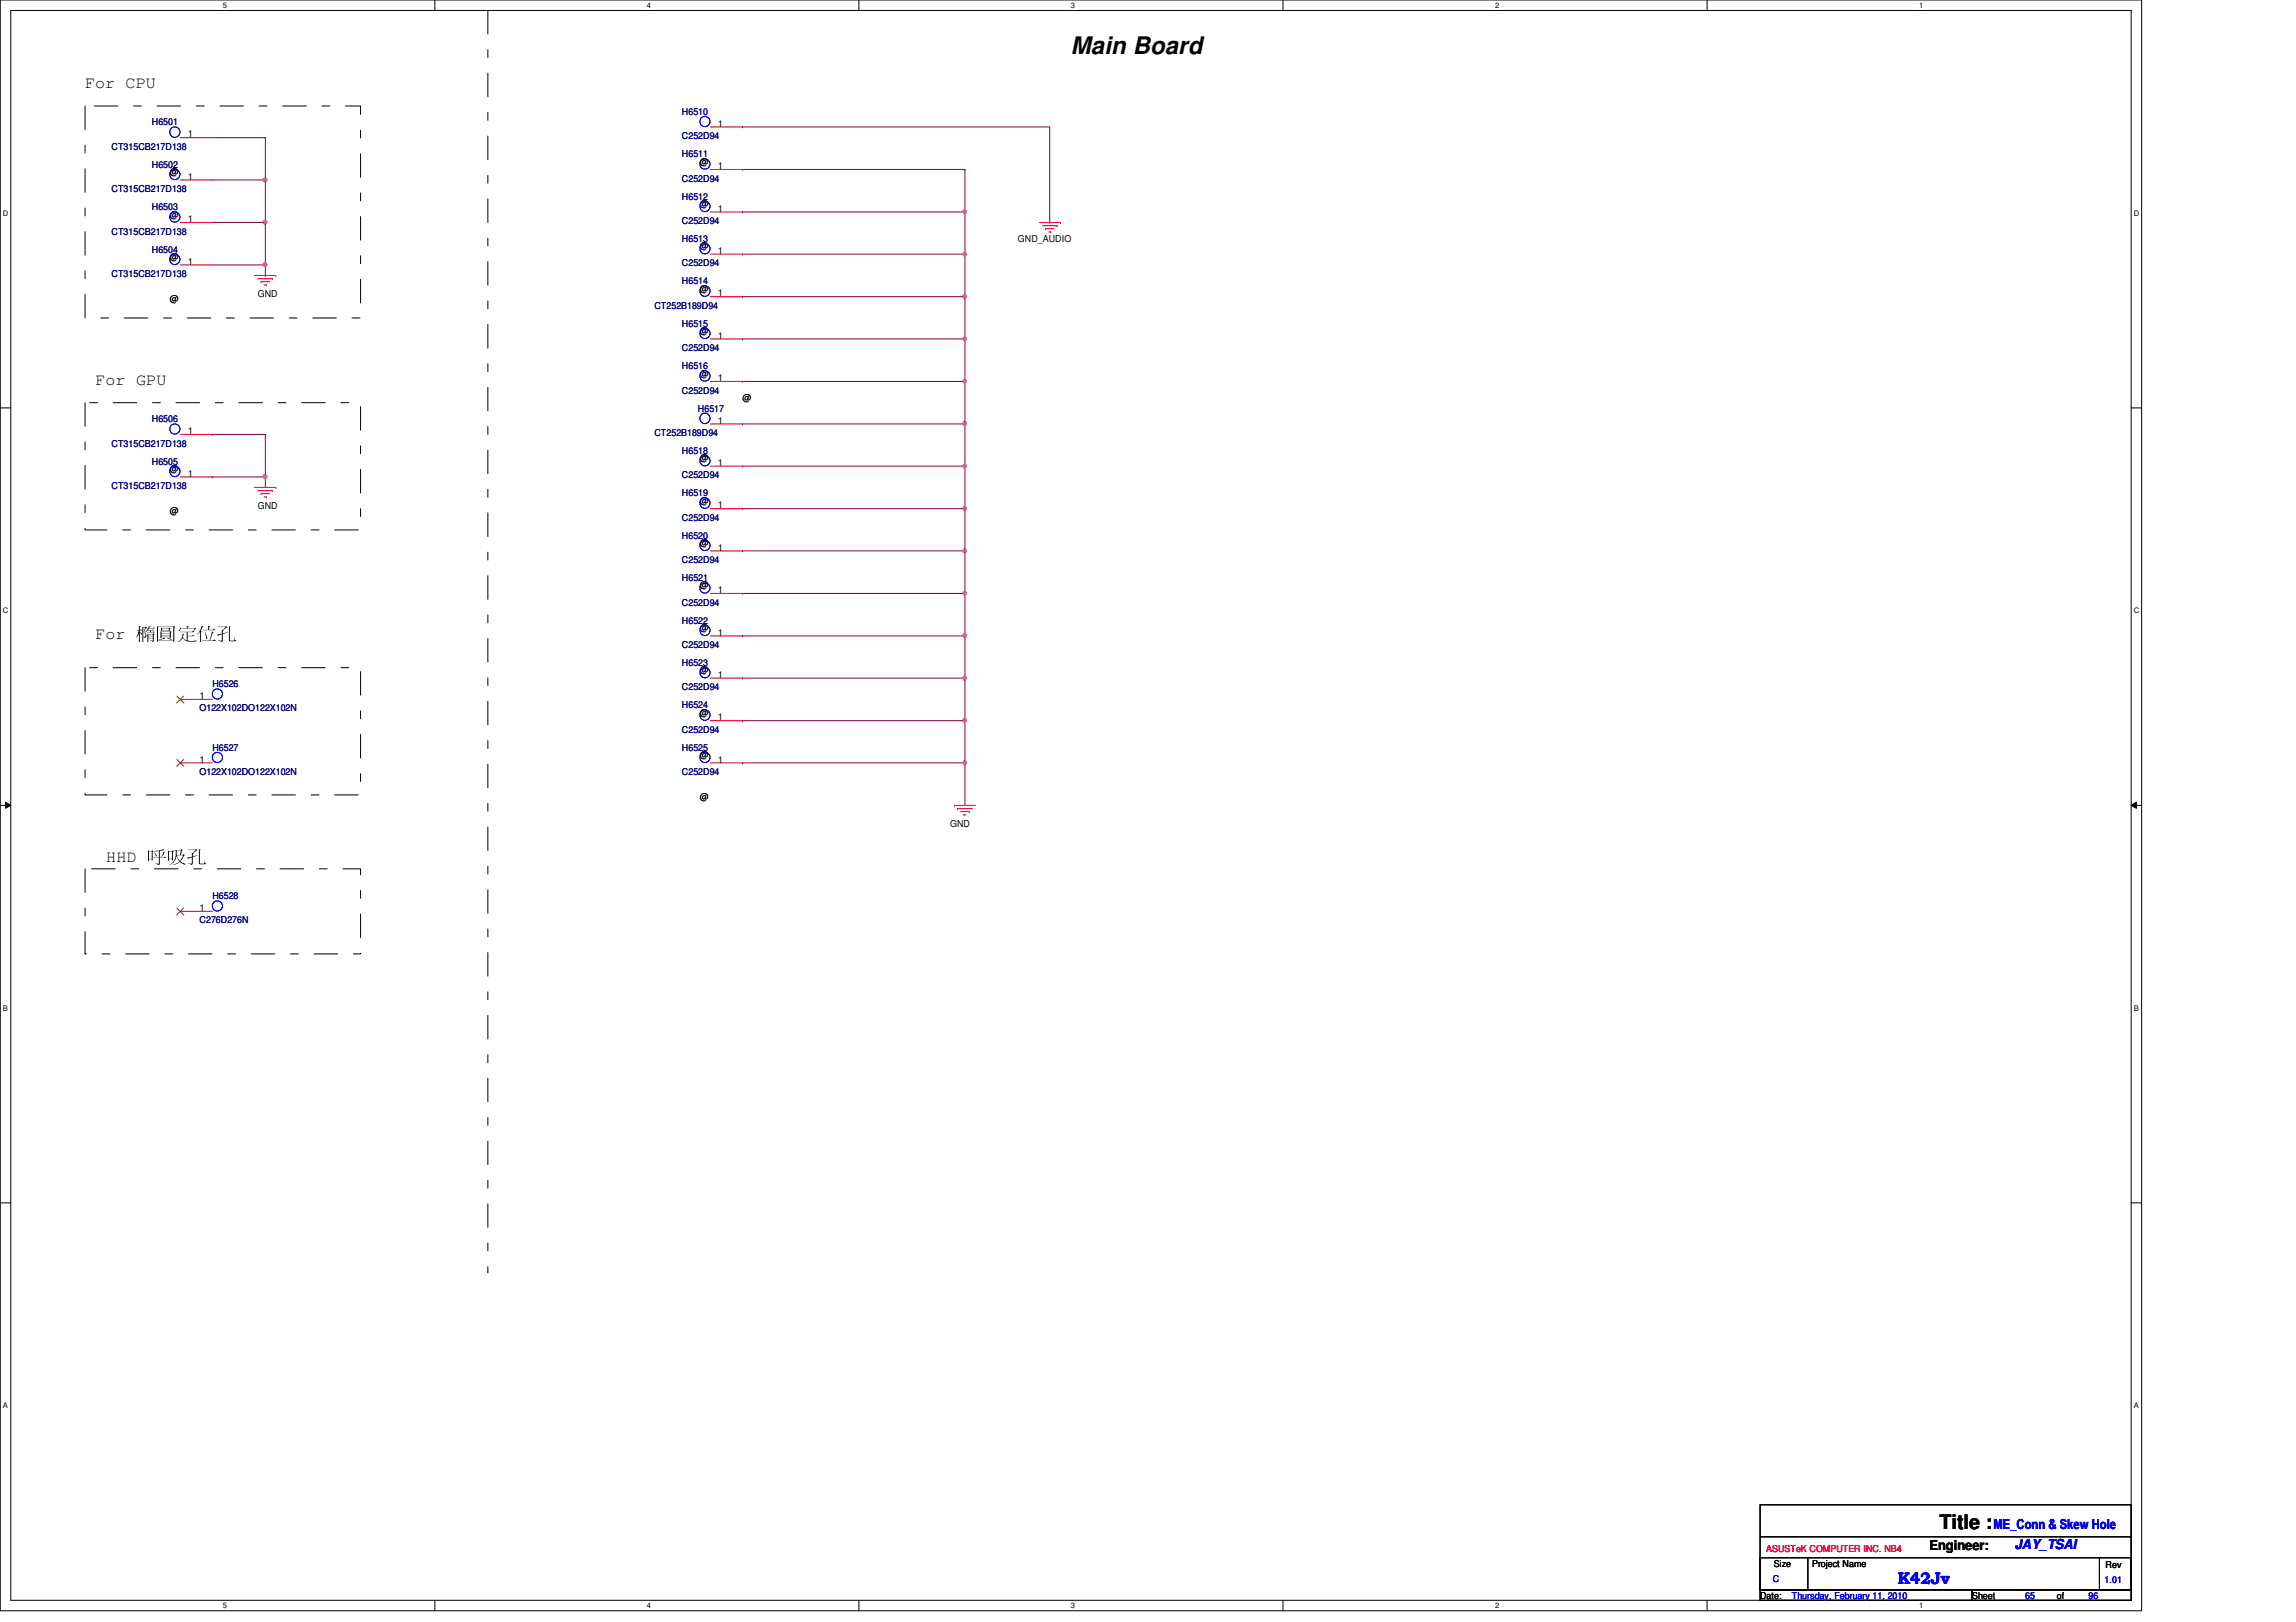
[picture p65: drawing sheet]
<svg xmlns="http://www.w3.org/2000/svg" width="297mm" height="210mm" viewBox="0 0 297 210" stroke-linecap="round" stroke-linejoin="round" font-family="sans-serif">
<defs><g id="words">
<text font-size="3.1" x="138.6" y="7">Main Board</text>
<text font-size="2.6" x="250.9" y="197.9">Title :</text>
<g font-size="2.2">
<text x="11" y="11.3">For CPU</text>
<text x="12.4" y="49.8">For GPU</text>
<text x="12.4" y="82.7">For 橢橢橢橢橢</text>
<text x="13.8" y="111.5">HHD 呼呼橢</text>
</g>
<text font-size="2.2" fill="#00f" x="245.5" y="205">K42Jv</text>
<g font-size="1.8" fill="#00f">
<text x="257.9" y="197.8">ME_Conn &amp; Skew Hole</text>
<text x="260.6" y="200.5">JAY_TSAI</text>
</g>
<text font-size="1.8" x="249.6" y="200.5">Engineer:</text>
<g font-size="1.2" fill="#000080">
<text x="19.6" y="16.2">H6501</text>
<text x="88.2" y="14.9">H6510</text>
<text x="88.2" y="18">C252D94</text>
<text x="14.4" y="19.4">CT315CB217D138</text>
<text x="19.6" y="21.7">H6502</text>
<text x="88.2" y="20.3">H6511</text>
<text x="88.2" y="23.5">C252D94</text>
<text x="14.4" y="24.8">CT315CB217D138</text>
<text x="19.6" y="27.2">H6503</text>
<text x="88.2" y="25.8">H6512</text>
<text x="88.2" y="29">C252D94</text>
<text x="14.4" y="35.8">CT315CB217D138</text>
<text x="14.4" y="30.4">CT315CB217D138</text>
<text x="19.6" y="32.7">H6504</text>
<text x="88.2" y="31.3">H6513</text>
<text x="88.2" y="34.5">C252D94</text>
<text x="84.7" y="40">CT252B189D94</text>
<text x="88.2" y="36.8">H6514</text>
<text x="88.2" y="42.3">H6515</text>
<text x="88.2" y="45.4">C252D94</text>
<text x="88.2" y="47.8">H6516</text>
<text x="88.2" y="50.9">C252D94</text>
<text x="90.3" y="53.3">H6517</text>
<text x="14.4" y="57.8">CT315CB217D138</text>
<text x="19.6" y="54.6">H6506</text>
<text x="84.7" y="56.4">CT252B189D94</text>
<text x="88.2" y="58.7">H6518</text>
<text x="14.4" y="63.2">CT315CB217D138</text>
<text x="19.6" y="60.1">H6505</text>
<text x="88.2" y="61.9">C252D94</text>
<text x="88.2" y="64.2">H6519</text>
<text x="88.2" y="69.7">H6520</text>
<text x="88.2" y="67.4">C252D94</text>
<text x="88.2" y="75.2">H6521</text>
<text x="88.2" y="72.9">C252D94</text>
<text x="88.2" y="78.4">C252D94</text>
<text x="88.2" y="80.7">H6522</text>
<text x="88.2" y="83.8">C252D94</text>
<text x="27.5" y="88.9">H6526</text>
<text x="88.2" y="86.1">H6523</text>
<text x="88.2" y="89.3">C252D94</text>
<text x="25.8" y="92.1">O122X102DO122X102N</text>
<text x="88.2" y="91.7">H6524</text>
<text x="88.2" y="94.8">C252D94</text>
<text x="25.8" y="100.3">O122X102DO122X102N</text>
<text x="27.5" y="97.2">H6527</text>
<text x="88.2" y="97.2">H6525</text>
<text x="88.2" y="100.3">C252D94</text>
<text x="25.8" y="119.5">C276D276N</text>
<text x="27.5" y="116.3">H6528</text>
</g>
<g font-size="1.2">
<text x="24.3" y="17.8">1</text>
<text x="92.9" y="16.4">1</text>
<text x="22" y="22.6">@</text>
<text x="24.3" y="23.2">1</text>
<text x="90.5" y="21.3">@</text>
<text x="92.9" y="21.9">1</text>
<text x="22" y="28.2">@</text>
<text x="24.3" y="28.7">1</text>
<text x="90.5" y="26.8">@</text>
<text x="92.9" y="27.4">1</text>
<text x="22" y="33.6">@</text>
<text x="24.3" y="34.2">1</text>
<text x="90.5" y="32.3">@</text>
<text x="92.9" y="32.9">1</text>
<text x="131.7" y="31.3">GND_AUDIO</text>
<text x="22" y="39.1">@</text>
<text x="33.4" y="38.4">GND</text>
<text x="90.5" y="37.8">@</text>
<text x="92.9" y="38.4">1</text>
<text x="90.5" y="43.2">@</text>
<text x="92.9" y="43.8">1</text>
<text x="90.5" y="48.7">@</text>
<text x="92.9" y="49.3">1</text>
<text x="96.1" y="51.9">@</text>
<text x="24.3" y="56.2">1</text>
<text x="90.5" y="59.7">@</text>
<text x="92.9" y="54.8">1</text>
<text x="22" y="61">@</text>
<text x="24.3" y="61.7">1</text>
<text x="33.4" y="65.9">GND</text>
<text x="90.5" y="65.2">@</text>
<text x="92.9" y="60.3">1</text>
<text x="92.9" y="65.8">1</text>
<text x="22" y="66.5">@</text>
<text x="90.5" y="70.7">@</text>
<text x="92.9" y="71.2">1</text>
<text x="90.5" y="76.2">@</text>
<text x="92.9" y="76.8">1</text>
<text x="90.5" y="81.6">@</text>
<text x="92.9" y="82.3">1</text>
<text x="90.5" y="87.1">@</text>
<text x="92.9" y="87.7">1</text>
<text x="25.8" y="90.5">1</text>
<text x="90.5" y="92.6">@</text>
<text x="92.9" y="93.2">1</text>
<text x="25.8" y="98.7">1</text>
<text x="90.5" y="98.1">@</text>
<text x="92.9" y="98.7">1</text>
<text x="90.5" y="103.6">@</text>
<text x="122.9" y="107">GND</text>
<text x="25.8" y="117.9">1</text>
<text x="229.5" y="202.7">Size</text>
<text x="234.4" y="202.7">Project Name</text>
<text x="272.4" y="202.9">Rev</text>
<text x="227.7" y="206.9">Date:</text>
<text x="255.1" y="206.9">Sheet</text>
<text x="266.1" y="206.9">of</text>
</g>
<text font-size="1.2" fill="#f00" x="228.5" y="200.8">ASUSTeK COMPUTER INC. NB4</text>
<g font-size="1.2" fill="#00f">
<text x="229.4" y="204.7">C</text>
<text x="231.8" y="206.9">Thursday, February 11, 2010</text>
<text x="262" y="206.9">65</text>
<text x="270.2" y="206.9">96</text>
<text x="272.3" y="204.8">1.01</text>
</g>
<g font-size="1">
<text x="28.8" y="1">5</text>
<text x="83.7" y="1">4</text>
<text x="138.6" y="1">3</text>
<text x="193.4" y="1">2</text>
<text x="248.3" y="1">1</text>
<text x=".4" y="27.9">D</text>
<text x="276.1" y="27.9">D</text>
<text x=".4" y="79.4">C</text>
<text x="276.1" y="79.4">C</text>
<text x=".4" y="130.8">B</text>
<text x="276.1" y="130.8">B</text>
<text x=".4" y="182.2">A</text>
<text x="276.1" y="182.2">A</text>
<text x="28.8" y="208.1">5</text>
<text x="83.7" y="208.1">4</text>
<text x="138.6" y="208.1">3</text>
<text x="193.4" y="208.1">2</text>
<text x="248.3" y="208.1">1</text>
</g>
</g></defs>
<path d="M0 0h277.1v208.4h-277.1zM1.4 1.4h274.3v205.7h-274.3z" fill="none" stroke="#000" stroke-width=".13"/>
<g fill="#fff">
<path d="M28.8 .1h.6v1.1h-.6z"/>
<path d="M28.8 207.2h.6v1.1h-.6z"/>
</g>
<path d="M56.3 0v1.4M56.3 207.1v1.3" fill="none" stroke="#000" stroke-width=".13"/>
<g fill="#fff">
<path d="M83.7 .1h.5v1.1h-.5z"/>
<path d="M83.7 207.2h.5v1.1h-.5z"/>
</g>
<path d="M111.1 0v1.4M111.1 207.1v1.3" fill="none" stroke="#000" stroke-width=".13"/>
<g fill="#fff">
<path d="M138.6 .1h.5v1.1h-.5z"/>
<path d="M138.6 207.2h.5v1.1h-.5z"/>
</g>
<path d="M166 0v1.4M166 207.1v1.3" fill="none" stroke="#000" stroke-width=".13"/>
<g fill="#fff">
<path d="M193.4 .1h.6v1.1h-.6z"/>
<path d="M193.4 207.2h.6v1.1h-.6z"/>
</g>
<path d="M220.8 0v1.4M220.8 207.1v1.3" fill="none" stroke="#000" stroke-width=".13"/>
<g fill="#fff">
<path d="M248.3 .1h.5v1.1h-.5z"/>
<path d="M248.3 207.2h.5v1.1h-.5z"/>
<path d="M.4 27.1h.7v1.1h-.7z"/>
<path d="M276.1 27.1h.7v1.1h-.7z"/>
<path d="M.4 78.5h.7v1.1h-.7z"/>
<path d="M276.1 78.5h.7v1.1h-.7z"/>
</g>
<path d="M0 52.8h1.4M275.7 52.8h1.4" fill="none" stroke="#000" stroke-width=".13"/>
<g fill="#fff">
<path d="M.4 129.9h.6v1.1h-.6z"/>
<path d="M276.1 129.9h.6v1.1h-.6z"/>
</g>
<path d="M0 104.2h1.4M.7 103.8l.7 .4-.7 .4zM275.7 104.2l.7-.4v.8zM275.7 104.2h1.4" fill="none" stroke="#000" stroke-width=".13"/>
<path d="M.7 103.8l.7 .4-.7 .4zM275.7 104.2l.7-.4v.8z" fill="#000"/>
<g fill="#fff">
<path d="M.4 181.4h.6v1.1h-.6z"/>
<path d="M276.1 181.4h.6v1.1h-.6z"/>
</g>
<path d="M0 155.7h1.4M275.7 155.7h1.4" fill="none" stroke="#000" stroke-width=".13"/>
<g fill="none" stroke="#800040" stroke-width=".13">
<path d="M96.1 16.4h.1M96.1 16.4h39.7M96.1 21.9h.1M96.1 27.4h.1M96.1 32.9h.1M96.1 38.4h.1M96.1 21.9h28.7M96.1 32.9h28.7M96.1 38.4h28.7M124.8 21.9h.1M124.8 21.9v5.5h-28.7M124.8 98.7h.1"/>
<path d="M124.8 98.7v5.5"/>
</g>
<path d="M124.6 38.2l.2-.1 .2 .1v.3l-.2 .1-.2-.1z" fill-rule="evenodd" fill="#f0f"/>
<path d="M124.6 38.2l.2-.1 .2 .1v.3l-.2 .1-.2-.1z" fill="none" stroke="#f0f" stroke-width=".13"/>
<path d="M124.8 27.4h.1M124.8 27.4v5.5M96.1 43.9h.1M96.1 43.9h28.7" fill="none" stroke="#800040" stroke-width=".13"/>
<path d="M124.6 27.2l.2-.1 .2 .1v.4h-.2h-.2z" fill-rule="evenodd" fill="#f0f"/>
<path d="M124.6 27.2l.2-.1 .2 .1v.4h-.2h-.2z" fill="none" stroke="#f0f" stroke-width=".13"/>
<path d="M124.8 38.4h.1M124.8 32.9h.1M124.8 32.9v11" fill="none" stroke="#800040" stroke-width=".13"/>
<path d="M124.6 32.7l.2-.1 .2 .2v.3h-.2h-.2z" fill-rule="evenodd" fill="#f0f"/>
<path d="M124.6 32.7l.2-.1 .2 .2v.3h-.2h-.2z" fill="none" stroke="#f0f" stroke-width=".13"/>
<path d="M96.1 49.4h.1M96.1 54.9h.1M96.1 49.4h28.7M96.1 54.9h28.7M124.8 54.9h.1M124.8 54.9v5.4h-28.7M96.1 60.3h.1" fill="none" stroke="#800040" stroke-width=".13"/>
<path d="M124.6 54.6h.2l.2 .1v.3l-.2 .1-.2-.1z" fill-rule="evenodd" fill="#f0f"/>
<path d="M124.6 54.6h.2l.2 .1v.3l-.2 .1-.2-.1z" fill="none" stroke="#f0f" stroke-width=".13"/>
<path d="M124.8 49.4h.1M124.8 49.4v5.5" fill="none" stroke="#800040" stroke-width=".13"/>
<path d="M124.6 49.2h.4v.1v.2l-.2 .1-.2-.1z" fill-rule="evenodd" fill="#f0f"/>
<path d="M124.6 49.2h.4v.1v.2l-.2 .1-.2-.1z" fill="none" stroke="#f0f" stroke-width=".13"/>
<path d="M124.8 43.9h.1M124.8 43.9v5.5" fill="none" stroke="#800040" stroke-width=".13"/>
<path d="M124.6 43.7l.2-.1 .2 .1v.3l-.2 .1-.2-.1z" fill-rule="evenodd" fill="#f0f"/>
<path d="M124.6 43.7l.2-.1 .2 .1v.3l-.2 .1-.2-.1z" fill="none" stroke="#f0f" stroke-width=".13"/>
<path d="M96.1 65.8h.1M96.1 65.8h28.7" fill="none" stroke="#800040" stroke-width=".13"/>
<path d="M124.6 65.6l.2-.1 .2 .1v.4h-.2h-.2z" fill-rule="evenodd" fill="#f0f"/>
<path d="M124.6 65.6l.2-.1 .2 .1v.4h-.2h-.2z" fill="none" stroke="#f0f" stroke-width=".13"/>
<path d="M96.1 71.3h.1M96.1 71.3h28.7" fill="none" stroke="#800040" stroke-width=".13"/>
<path d="M124.6 71.1l.2-.1 .2 .1v.4h-.2h-.2z" fill-rule="evenodd" fill="#f0f"/>
<path d="M124.6 71.1l.2-.1 .2 .1v.4h-.2h-.2z" fill="none" stroke="#f0f" stroke-width=".13"/>
<path d="M96.1 76.8h.1M124.8 71.3h.1M124.8 65.8h.1M124.8 60.3h.1M124.8 60.3v16.5h-28.7" fill="none" stroke="#800040" stroke-width=".13"/>
<path d="M124.6 60.1h.2l.2 .1v.3l-.2 .1-.2-.1z" fill-rule="evenodd" fill="#f0f"/>
<path d="M124.6 60.1h.2l.2 .1v.3l-.2 .1-.2-.1z" fill="none" stroke="#f0f" stroke-width=".13"/>
<path d="M96.1 82.3h.1M96.1 87.8h.1M96.1 82.3h28.7M96.1 87.8h28.7" fill="none" stroke="#800040" stroke-width=".13"/>
<path d="M124.6 87.6l.2-.1 .2 .1v.3l-.2 .1-.2-.1z" fill-rule="evenodd" fill="#f0f"/>
<path d="M124.6 87.6l.2-.1 .2 .1v.3l-.2 .1-.2-.1z" fill="none" stroke="#f0f" stroke-width=".13"/>
<path d="M124.8 76.8h.1M124.8 76.8v5.5M96.1 93.3h.1M124.8 87.8h.1M124.8 87.8v5.5h-28.7" fill="none" stroke="#800040" stroke-width=".13"/>
<path d="M124.6 76.6h.4v.2v.1l-.2 .1-.2-.1z" fill-rule="evenodd" fill="#f0f"/>
<path d="M124.6 76.6h.4v.2v.1l-.2 .1-.2-.1z" fill="none" stroke="#f0f" stroke-width=".13"/>
<path d="M124.8 82.3h.1M124.8 82.3v5.5" fill="none" stroke="#800040" stroke-width=".13"/>
<path d="M124.6 82.1l.2-.1 .2 .1v.3l-.2 .1-.2-.1z" fill-rule="evenodd" fill="#f0f"/>
<path d="M124.6 82.1l.2-.1 .2 .1v.3l-.2 .1-.2-.1z" fill="none" stroke="#f0f" stroke-width=".13"/>
<path d="M96.1 98.7h.1M96.1 98.7h28.7" fill="none" stroke="#800040" stroke-width=".13"/>
<path d="M124.6 98.5h.2l.2 .1v.3l-.2 .1-.2-.1z" fill-rule="evenodd" fill="#f0f"/>
<path d="M124.6 98.5h.2l.2 .1v.3l-.2 .1-.2-.1z" fill="none" stroke="#f0f" stroke-width=".13"/>
<path d="M124.8 93.3h.1M124.8 93.3v5.4" fill="none" stroke="#800040" stroke-width=".13"/>
<path d="M124.6 93h.2l.2 .1v.3l-.2 .1-.2-.1z" fill-rule="evenodd" fill="#f0f"/>
<path d="M124.6 93h.2l.2 .1v.3l-.2 .1-.2-.1z" fill="none" stroke="#f0f" stroke-width=".13"/>
<path d="M27.5 17.8h6.8M34.3 17.8h.1M34.3 17.8v5.5M34.3 23.3h.1" fill="none" stroke="#800040" stroke-width=".13"/>
<circle cx="34.3" cy="23.3" r=".26" fill="#f0f"/>
<circle cx="34.3" cy="23.3" r=".26" fill="none" stroke="#f0f" stroke-width=".13"/>
<path d="M27.5 23.3h6.8M34.3 23.3h.1M34.3 28.8h.1M34.3 23.3v5.5" fill="none" stroke="#800040" stroke-width=".13"/>
<circle cx="34.3" cy="28.8" r=".25" fill="#f0f"/>
<circle cx="34.3" cy="28.8" r=".25" fill="none" stroke="#f0f" stroke-width=".13"/>
<path d="M27.5 28.8h6.8M34.3 28.8h.1M34.3 34.3h.1M34.3 28.8v5.5" fill="none" stroke="#800040" stroke-width=".13"/>
<circle cx="34.3" cy="34.2" r=".26" fill="#f0f"/>
<circle cx="34.3" cy="34.2" r=".26" fill="none" stroke="#f0f" stroke-width=".13"/>
<path d="M27.5 34.3h6.8M34.3 34.3h.1M34.3 35.6h.1M34.3 34.3v1.3M27.5 61.7h.1M27.5 61.7h6.8" fill="none" stroke="#800040" stroke-width=".13"/>
<circle cx="34.3" cy="61.7" r=".26" fill="#f0f"/>
<circle cx="34.3" cy="61.7" r=".26" fill="none" stroke="#f0f" stroke-width=".13"/>
<path d="M135.8 16.4v12.4M135.8 28.8h.1M27.5 56.2h.1M27.5 56.2h6.8M34.3 56.2h.1M34.3 56.2v6.9M34.3 61.7h.1" fill="none" stroke="#800040" stroke-width=".13"/>
<g fill="none" stroke="#f00" stroke-width=".13">
<path d="M23.3 17.8h4.2M91.9 16.4h4.2M23.3 28.8h4.2M23.3 23.3h4.2M23.3 34.3h4.2M32.9 35.6h2.8M33.4 36.1h1.9M33.8 36.4h.1M33.8 36.4h1.1M34.2 36.9h.3M34.5 36.9h.1M35.3 36.1h.1"/>
<path d="M35.7 35.6h.1M91.9 38.4h4.2M91.9 21.9h4.2M91.9 27.4h4.2M91.9 32.9h4.2M134.4 28.8h2.8M134.9 29.2h1.9M135.3 29.6h.1M135.3 29.6h1.1M135.7 30h.2M135.9 30h.1M136.8 29.2h.1"/>
<path d="M137.2 28.8h.1M23.3 56.2h4.2M91.9 43.9h4.2M91.9 54.9h4.2M91.9 49.4h4.2M23.3 61.7h4.2M32.9 63.1h2.8M33.4 63.5h1.9M33.8 63.9h.1M33.8 63.9h1.1M34.2 64.3h.3M34.5 64.3h.1"/>
<path d="M35.3 63.5h.1M35.7 63.1h.1M91.9 76.8h4.2M91.9 71.3h4.2M91.9 60.3h4.2M91.9 65.8h4.2M23.3 98.7h4.2M23.3 90.5h4.2M91.9 98.7h4.2M91.9 93.3h4.2M91.9 82.3h4.2M91.9 87.8h4.2"/>
<path d="M23.3 117.9h4.2M123.5 104.2h.1M123.5 104.2h2.7M123.9 104.6h.1M123.9 104.6h1.9M124.3 105h1.1M124.7 105.5h.1M124.7 105.5h.3M125.4 105h.1"/>
</g>
<path d="M227.7 194.7h48v11h-48zM227.7 198.9h48M275.7 198.9h.1M227.7 201.6h6.2v4.1h-6.2zM227.7 205.7h27.4v1.4h-27.4zM234 201.6h37.6M255.1 205.7h20.6v1.4h-20.6zM271.6 201.6h4.1v4.1h-4.1zM271.6 201.6h.1" fill="none" stroke="#000" stroke-width=".13"/>
<path d="M11 13.7h35.6v27.4h-35.6zM63.1 1.4v163.2M11 52.1h35.6v16.5h-35.6zM11 86.4h35.6v16.5h-35.6zM11 112.4h35.6v11h-35.6zM63.1 164.6h.1" fill="none" stroke="#000" stroke-width=".13" stroke-dasharray="3 2 1 2"/>
<g fill="none" stroke="#00f" stroke-width=".13">
<circle cx="22.6" cy="17.1" r=".67"/>
<circle cx="91.2" cy="15.7" r=".66"/>
<circle cx="22.6" cy="33.6" r=".67"/>
<circle cx="22.6" cy="28.1" r=".66"/>
<circle cx="22.6" cy="22.6" r=".66"/>
<circle cx="91.2" cy="37.7" r=".67"/>
<circle cx="91.2" cy="26.7" r=".67"/>
<circle cx="91.2" cy="32.2" r=".66"/>
<circle cx="91.2" cy="21.2" r=".66"/>
<circle cx="22.6" cy="55.5" r=".66"/>
<circle cx="91.2" cy="54.1" r=".67"/>
<circle cx="91.2" cy="59.6" r=".66"/>
<circle cx="91.2" cy="43.2" r=".66"/>
<circle cx="91.2" cy="48.7" r=".66"/>
<circle cx="22.6" cy="61" r=".67"/>
<circle cx="91.2" cy="65.1" r=".67"/>
<circle cx="91.2" cy="70.6" r=".66"/>
<circle cx="91.2" cy="76.1" r=".66"/>
<circle cx="28.1" cy="89.8" r=".66"/>
<circle cx="28.1" cy="98" r=".66"/>
<circle cx="91.2" cy="81.6" r=".67"/>
<circle cx="91.2" cy="92.5" r=".67"/>
<circle cx="91.2" cy="98" r=".66"/>
<circle cx="91.2" cy="87.1" r=".66"/>
<circle cx="28.1" cy="117.2" r=".66"/>
</g>
<path d="M22.9 98.3l.9 .9M22.9 90.1l.9 .9M23.7 98.3l-.8 .9M23.7 90.1l-.8 .9M22.9 117.5l.9 .9M23.7 117.5l-.8 .9" fill="none" stroke="#804000" stroke-width=".13"/>
<path d="M124.6 38.2l.2-.1 .2 .1v.3l-.2 .1-.2-.1z" fill-rule="evenodd" fill="#f0f"/>
<path d="M124.6 38.2l.2-.1 .2 .1v.3l-.2 .1-.2-.1z" fill="none" stroke="#f0f" stroke-width=".13"/>
<path d="M124.6 27.2l.2-.1 .2 .1v.4h-.2h-.2z" fill-rule="evenodd" fill="#f0f"/>
<path d="M124.6 27.2l.2-.1 .2 .1v.4h-.2h-.2z" fill="none" stroke="#f0f" stroke-width=".13"/>
<path d="M124.6 32.7l.2-.1 .2 .2v.3h-.2h-.2z" fill-rule="evenodd" fill="#f0f"/>
<path d="M124.6 32.7l.2-.1 .2 .2v.3h-.2h-.2z" fill="none" stroke="#f0f" stroke-width=".13"/>
<path d="M124.6 54.6h.2l.2 .1v.3l-.2 .1-.2-.1z" fill-rule="evenodd" fill="#f0f"/>
<path d="M124.6 54.6h.2l.2 .1v.3l-.2 .1-.2-.1z" fill="none" stroke="#f0f" stroke-width=".13"/>
<path d="M124.6 49.2h.4v.1v.2l-.2 .1-.2-.1z" fill-rule="evenodd" fill="#f0f"/>
<path d="M124.6 49.2h.4v.1v.2l-.2 .1-.2-.1z" fill="none" stroke="#f0f" stroke-width=".13"/>
<path d="M124.6 43.7l.2-.1 .2 .1v.3l-.2 .1-.2-.1z" fill-rule="evenodd" fill="#f0f"/>
<path d="M124.6 43.7l.2-.1 .2 .1v.3l-.2 .1-.2-.1z" fill="none" stroke="#f0f" stroke-width=".13"/>
<path d="M124.6 65.6l.2-.1 .2 .1v.4h-.2h-.2z" fill-rule="evenodd" fill="#f0f"/>
<path d="M124.6 65.6l.2-.1 .2 .1v.4h-.2h-.2z" fill="none" stroke="#f0f" stroke-width=".13"/>
<path d="M124.6 71.1l.2-.1 .2 .1v.4h-.2h-.2z" fill-rule="evenodd" fill="#f0f"/>
<path d="M124.6 71.1l.2-.1 .2 .1v.4h-.2h-.2z" fill="none" stroke="#f0f" stroke-width=".13"/>
<path d="M124.6 60.1h.2l.2 .1v.3l-.2 .1-.2-.1z" fill-rule="evenodd" fill="#f0f"/>
<path d="M124.6 60.1h.2l.2 .1v.3l-.2 .1-.2-.1z" fill="none" stroke="#f0f" stroke-width=".13"/>
<path d="M124.6 87.6l.2-.1 .2 .1v.3l-.2 .1-.2-.1z" fill-rule="evenodd" fill="#f0f"/>
<path d="M124.6 87.6l.2-.1 .2 .1v.3l-.2 .1-.2-.1z" fill="none" stroke="#f0f" stroke-width=".13"/>
<path d="M124.6 76.6h.4v.2v.1l-.2 .1-.2-.1z" fill-rule="evenodd" fill="#f0f"/>
<path d="M124.6 76.6h.4v.2v.1l-.2 .1-.2-.1z" fill="none" stroke="#f0f" stroke-width=".13"/>
<path d="M124.6 82.1l.2-.1 .2 .1v.3l-.2 .1-.2-.1z" fill-rule="evenodd" fill="#f0f"/>
<path d="M124.6 82.1l.2-.1 .2 .1v.3l-.2 .1-.2-.1z" fill="none" stroke="#f0f" stroke-width=".13"/>
<path d="M124.6 98.5h.2l.2 .1v.3l-.2 .1-.2-.1z" fill-rule="evenodd" fill="#f0f"/>
<path d="M124.6 98.5h.2l.2 .1v.3l-.2 .1-.2-.1z" fill="none" stroke="#f0f" stroke-width=".13"/>
<path d="M124.6 93h.2l.2 .1v.3l-.2 .1-.2-.1z" fill-rule="evenodd" fill="#f0f"/>
<path d="M124.6 93h.2l.2 .1v.3l-.2 .1-.2-.1z" fill="none" stroke="#f0f" stroke-width=".13"/>
<circle cx="34.3" cy="23.3" r=".26" fill="#f0f"/>
<circle cx="34.3" cy="23.3" r=".26" fill="none" stroke="#f0f" stroke-width=".13"/>
<circle cx="34.3" cy="28.8" r=".25" fill="#f0f"/>
<circle cx="34.3" cy="28.8" r=".25" fill="none" stroke="#f0f" stroke-width=".13"/>
<circle cx="34.3" cy="34.2" r=".26" fill="#f0f"/>
<circle cx="34.3" cy="34.2" r=".26" fill="none" stroke="#f0f" stroke-width=".13"/>
<circle cx="34.3" cy="61.7" r=".26" fill="#f0f"/>
<circle cx="34.3" cy="61.7" r=".26" fill="none" stroke="#f0f" stroke-width=".13"/>
<use href="#words"/>
</svg>
